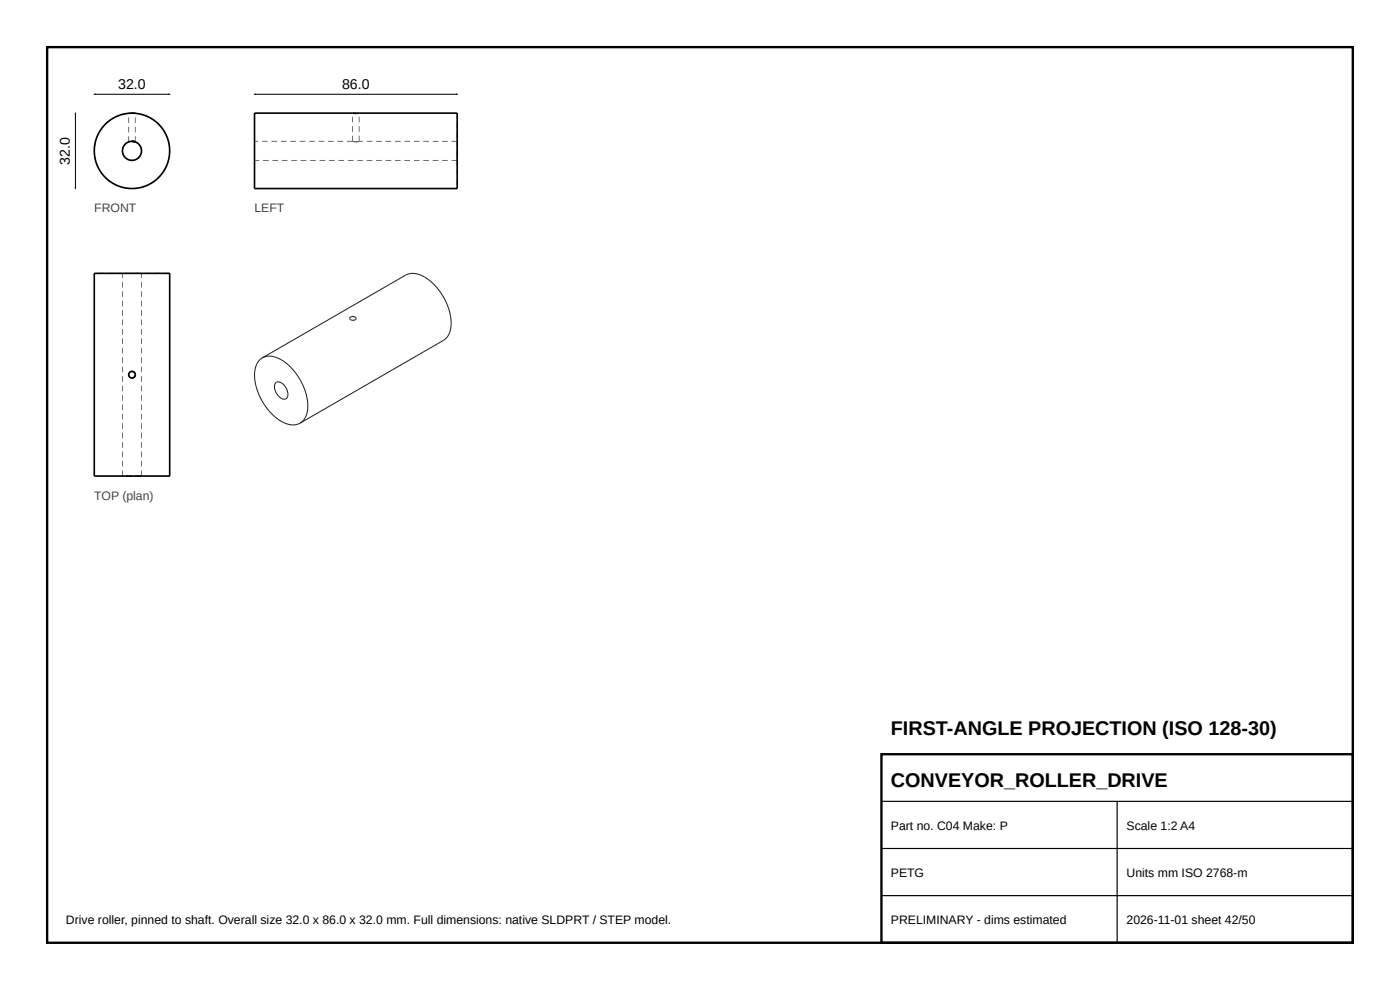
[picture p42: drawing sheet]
<svg xmlns="http://www.w3.org/2000/svg" width="297mm" height="210mm" viewBox="0 0 297 210" stroke-linecap="round" stroke-linejoin="round" font-family="sans-serif">
<defs><g id="words">
<g font-size="4.2">
<text x="189" y="156">FIRST-ANGLE PROJECTION (ISO 128-30)</text>
<text x="189" y="167">CONVEYOR_ROLLER_DRIVE</text>
</g>
<g font-size="3">
<text x="25.1" y="18.8">32.0</text>
<text x="72.6" y="18.8">86.0</text>
<text x="14.8" y="34.9" transform="rotate(-90 14.8 34.9)">32.0</text>
</g>
<g font-size="2.6" fill="#444">
<text x="20" y="45">FRONT</text>
<text x="54" y="45">LEFT</text>
<text x="20" y="106">TOP (plan)</text>
</g>
<g font-size="2.6">
<text x="189" y="176">Part no. C04 Make: P</text>
<text x="239" y="176">Scale 1:2 A4</text>
<text x="189" y="186">PETG</text>
<text x="239" y="186">Units mm ISO 2768-m</text>
<text x="14" y="196">Drive roller, pinned to shaft. Overall size 32.0 x 86.0 x 32.0 mm. Full dimensions: native SLDPRT / STEP model.</text>
<text x="189" y="196">PRELIMINARY - dims estimated</text>
<text x="239" y="196">2026-11-01 sheet 42/50</text>
</g>
</g></defs>
<path d="M10 10h277v190h-277zM187 160h100v40h-100z" fill="none" stroke="#000" stroke-width=".5"/>
<path d="M187 170h100M187 180h100M237 170v30M187 190h100" fill="none" stroke="#000" stroke-width=".25"/>
<g fill="#555">
<path d="M27.3 23.9h.7v.2h-.7z"/>
<path d="M28.5 23.9h.2v.2h-.2z"/>
<path d="M28 23.9h.7v.2h-.7z"/>
<path d="M28.6 30h.1v.2l-.2-.1z"/>
<path d="M27.3 30l.7-.1v.2l-.3-.1-.4 .2z"/>
<path d="M28.5 29.9l.1 .2z"/>
<path d="M28 23.9l1.2 .1v.2l-.4-.2-.8 .1zM30 24.2l1.2 .4-.1 .1-.7-.3-.4-.1zM31.9 24.9l1 .7-.1 .1-.3-.3-.7-.3zM33.5 26.1l.8 .9-.1 .1-.5-.7-.3-.2zM34.7 27.7l.1-.1 .6 1.1-.2 .1-.1-.5zM35.5 29.5h.2l.3 1.1-.2 .1-.1-.9zM35.9 31.4h.2v1.2h-.2l.1-.4zM35.8 33.4h.1l-.3 1.2h-.1l.3-.8zM35.2 35.3l.1 .1-.5 1-.2-.1 .3-.3zM34.1 37l.2 .1-.8 .9-.2-.2 .7-.5zM31.7 39l.5-.2 .5-.5 .1 .2-1 .6zM29.9 39.7l.8-.2 .3-.2 .1 .2-1.2 .4zM27.9 39.9l.5 .1 .7-.2v.2l-1.2 .1zM26 39.6l.8 .3h.3v.1l-1.2-.2zM24.1 38.9l.4 .3 .7 .2-.1 .2-1-.5zM22.4 37.9l.2-.2 .6 .7 .3 .1-.1 .1zM21.2 36.3l.1-.1 .2 .5 .5 .5-.1 .1zM20.3 34.5l.2-.1 .2 .9 .2 .2-.1 .1zM19.9 32.5h.2v.5l.2 .7h-.2zM20.1 30.5h.1l-.2 .9 .1 .3h-.2zM20.7 28.6h.2l-.3 .5-.2 .6h-.1zM21.8 26.9l.1 .1-.6 .7-.1 .2-.1-.1zM22.3 26.3l.9-.8 .1 .1-.4 .3-.5 .5zM23.9 25l1.1-.5 .1 .2-.9 .3-.2 .2zM25.8 24.2l1.1-.2 .1 .2h-.6l-.6 .2zM27.8 23.9h.2v.2h-.2z"/>
<path d="M28.6 28.9h.2v1.2h-.2zM28.6 26.9h.2v1.2h-.2zM28.6 24.9h.2v1.2h-.2zM28.6 24l.2 .1z"/>
<path d="M28 29.9l1.2 .4-.1 .1-.7-.4-.4 .1zM29.6 30.9l.2-.1 .2 .4 .1 .8h-.2l.1-.4zM29.8 32.8h.1l-.1 .4-.7 .6-.1-.2 .4-.2zM27.2 33.8l.4 .2 .7-.1 .1 .2h-.8l-.5-.2zM25.9 32.3h.2v.5l.5 .5-.1 .1zM26.5 30.5l.2 .1-.4 .3-.2 .7-.2-.1zM27.3 30l.7-.1v.2l-.4-.1-.3 .2z"/>
<path d="M27.2 28.9h.2v1.2h-.2zM27.2 26.9h.2v1.2h-.2zM27.2 24.9h.2v1.2h-.2zM27.2 24l.2 .1z"/>
</g>
<g fill="none" stroke="#000" stroke-width=".35">
<path d="M28 24h.1M28 30h.1M28 30h.5M28 24h.5M28.6 30.1h.1"/>
<circle cx="28" cy="32" r="2.02"/>
<circle cx="28" cy="32" r="8"/>
</g>
<g fill="#555">
<path d="M28 80.1v.2z"/>
<path d="M28.3 80l.2 .1z"/>
<path d="M28.5 79.9l.1 .1z"/>
<path d="M28 78.7v.2z"/>
<path d="M27.7 78.8l.2-.1 .1 .2h-.3z"/>
<path d="M27.4 78.9l.2-.1 .1 .1-.2 .1v.2l-.2-.1z"/>
<path d="M27.3 79.1l.2 .1-.2 .1 .1 .2h-.2z"/>
<path d="M27.2 79.6l.2-.1v.3l.2 .1-.2 .1z"/>
<path d="M27.6 79.9l.1 .2h.3l-.1 .2-.5-.2z"/>
<path d="M28.6 79.4l.2 .1z"/>
<path d="M28.7 79.1v.2z"/>
<path d="M28.5 78.9v.2z"/>
<path d="M28.3 78.8v.2z"/>
<path d="M28.2 78.7v.2z"/>
<path d="M34.8 100.9h1.2v.2h-1.2zM32.8 100.9h1.2v.2h-1.2zM30.8 100.9h1.2v.2h-1.2zM28.8 100.9h1.2v.2h-1.2zM26.8 100.9h1.2v.2h-1.2zM24.8 100.9h1.2v.2h-1.2zM22.8 100.9h1.2v.2h-1.2zM20.8 100.9h1.2v.2h-1.2z"/>
<path d="M34.8 57.9h1.2v.2h-1.2zM32.8 57.9h1.2v.2h-1.2zM30.8 57.9h1.2v.2h-1.2zM28.8 57.9h1.2v.2h-1.2zM26.8 57.9h1.2v.2h-1.2zM24.8 57.9h1.2v.2h-1.2zM22.8 57.9h1.2v.2h-1.2zM20.8 57.9h1.2v.2h-1.2z"/>
<path d="M28 100.9h1.2v.2h-1.2zM30 100.9v.2z"/>
<path d="M28.8 100.9h1.2v.2h-1.2zM26.8 100.9h1.2v.2h-1.2zM26 100.9v.2z"/>
<path d="M26 100.9h1.2v.2h-.6a.37 .37 0 0 1-.6-.2zM28 100.9v.2z"/>
<path d="M28 57.9h1.2v.2h-1.2zM30 57.9v.2z"/>
<path d="M28.8 57.9h1.2v.2h-1.2zM26.8 57.9h1.2v.2h-1.2zM26 57.9v.2z"/>
<path d="M26 57.9h1.2v.2h-.6a.37 .37 0 0 1-.6-.2zM28 57.9v.2z"/>
<path d="M29.9 99.8h.2v1.2h-.2zM29.9 97.8h.2v1.2h-.2zM29.9 95.8h.2v1.2h-.2zM29.9 93.8h.2v1.2h-.2zM29.9 91.8h.2v1.2h-.2zM29.9 89.8h.2v1.2h-.2zM29.9 87.8h.2v1.2h-.2zM29.9 85.8h.2v1.2h-.2zM29.9 83.8h.2v1.2h-.2zM29.9 81.8h.2v1.2h-.2zM29.9 79.8h.2v1.2h-.2zM29.9 77.8h.2v1.2h-.2zM29.9 75.8h.2v1.2h-.2zM29.9 73.8h.2v1.2h-.2zM29.9 71.8h.2v1.2h-.2zM29.9 69.8h.2v1.2h-.2zM29.9 67.8h.2v1.2h-.2zM29.9 65.8h.2v1.2h-.2zM29.9 63.8h.2v1.2h-.2zM29.9 61.8h.2v1.2h-.2zM29.9 59.8h.2v1.2h-.2zM29.9 58h.2v1h-.2z"/>
<path d="M25.9 99.8h.2v1.2h-.2zM25.9 97.8h.2v1.2h-.2zM25.9 95.8h.2v1.2h-.2zM25.9 93.8h.2v1.2h-.2zM25.9 91.8h.2v1.2h-.2zM25.9 89.8h.2v1.2h-.2zM25.9 87.8h.2v1.2h-.2zM25.9 85.8h.2v1.2h-.2zM25.9 83.8h.2v1.2h-.2zM25.9 81.8h.2v1.2h-.2zM25.9 79.8h.2v1.2h-.2zM25.9 77.8h.2v1.2h-.2zM25.9 75.8h.2v1.2h-.2zM25.9 73.8h.2v1.2h-.2zM25.9 71.8h.2v1.2h-.2zM25.9 69.8h.2v1.2h-.2zM25.9 67.8h.2v1.2h-.2zM25.9 65.8h.2v1.2h-.2zM25.9 63.8h.2v1.2h-.2zM25.9 61.8h.2v1.2h-.2zM25.9 59.8h.2v1.2h-.2zM25.9 58h.2v1h-.2z"/>
</g>
<g fill="none" stroke="#000" stroke-width=".35">
<path d="M20 58h16v43h-16zM27.7 78.9h.1M28 78.8a.7 .7 0 0 0-.7 .7 .7 .7 0 0 0 .7 .7M28 78.8a.7 .7 0 0 1 .7 .7M28 78.8h-.1M28.1 78.8h.1M28.2 78.8h.1M28.4 78.9l.1 .1M28.5 80h.1M28.5 79l.2 .4M28.7 79.5a.7 .7 0 0 1-.7 .7M28.7 79.5l-.2 .4"/>
<path d="M27.9 80.2h.1M28.4 80.1l-.4 .1"/>
</g>
<g fill="#555">
<path d="M75.7 23.9h.5v.2h-.5z"/>
<path d="M75.5 23.9l.1 .2z"/>
<path d="M75 23.9l.1 .2z"/>
<path d="M75 23.9v.2z"/>
<path d="M75.5 30l.2 .1 .5-.2v.2l-.7 .1z"/>
<path d="M74.8 29.9l.7 .2 .5-.1v.1h-1h-.2z"/>
<path d="M74.8 29.9l.5 .2 .2-.1v.2l-.7-.1z"/>
<path d="M96.9 24h.2v1.2h-.2zM96.9 26h.2v1.2h-.2zM96.9 28h.2v1.2h-.2zM96.9 30h.2v1.2h-.2zM96.9 32h.2v1.2h-.2zM96.9 34h.2v1.2h-.2zM96.9 36h.2v1.2h-.2zM96.9 38h.2v1.2h-.2z"/>
<path d="M53.9 24h.2v1.2h-.2zM53.9 26h.2v1.2h-.2zM53.9 28h.2v1.2h-.2zM53.9 30h.2v1.2h-.2zM53.9 32h.2v1.2h-.2zM53.9 34h.2v1.2h-.2zM53.9 36h.2v1.2h-.2zM53.9 38h.2v1.2h-.2z"/>
<path d="M96.9 30h.2v1.2h-.2zM96.9 32h.2v1.2h-.2zM96.9 34h.2z"/>
<path d="M96.9 32.8h.2v1.2h-.2zM96.9 30.8h.2v1.2h-.2zM96.9 30h.2z"/>
<path d="M53.9 30h.2v1.2h-.2zM53.9 32h.2v1.2h-.2zM53.9 34h.2z"/>
<path d="M53.9 32.8h.2v1.2h-.2zM53.9 30.8h.2v1.2h-.2zM53.9 30h.2z"/>
<path d="M73.6 29.9h1.2v.2h-1.2zM71.6 29.9h1.2v.2h-1.2zM69.6 29.9h1.2v.2h-1.2zM67.6 29.9h1.2v.2h-1.2zM65.6 29.9h1.2v.2h-1.2zM63.6 29.9h1.2v.2h-1.2zM61.6 29.9h1.2v.2h-1.2zM59.6 29.9h1.2v.2h-1.2zM57.6 29.9h1.2v.2h-1.2zM55.6 29.9h1.2v.2h-1.2zM54 29.9h.8v.2h-.8z"/>
<path d="M95.8 29.9h1.2v.2h-1.2zM93.8 29.9h1.2v.2h-1.2zM91.8 29.9h1.2v.2h-1.2zM89.8 29.9h1.2v.2h-1.2zM87.8 29.9h1.2v.2h-1.2zM85.8 29.9h1.2v.2h-1.2zM83.8 29.9h1.2v.2h-1.2zM81.8 29.9h1.2v.2h-1.2zM79.8 29.9h1.2v.2h-1.2zM77.8 29.9h1.2v.2h-1.2zM76.2 29.9h.8v.2h-.8z"/>
<path d="M76.1 28.8h.2v1.2h-.2zM76.1 26.8h.2v1.2h-.2zM76.1 24.8h.2v1.2h-.2z"/>
<path d="M74.7 28.8h.2v1.2h-.2zM74.7 26.8h.2v1.2h-.2zM74.7 24.8h.2v1.2h-.2z"/>
<path d="M95.8 33.9h1.2v.2h-1.2zM93.8 33.9h1.2v.2h-1.2zM91.8 33.9h1.2v.2h-1.2zM89.8 33.9h1.2v.2h-1.2zM87.8 33.9h1.2v.2h-1.2zM85.8 33.9h1.2v.2h-1.2zM83.8 33.9h1.2v.2h-1.2zM81.8 33.9h1.2v.2h-1.2zM79.8 33.9h1.2v.2h-1.2zM77.8 33.9h1.2v.2h-1.2zM75.8 33.9h1.2v.2h-1.2zM73.8 33.9h1.2v.2h-1.2zM71.8 33.9h1.2v.2h-1.2zM69.8 33.9h1.2v.2h-1.2zM67.8 33.9h1.2v.2h-1.2zM65.8 33.9h1.2v.2h-1.2zM63.8 33.9h1.2v.2h-1.2zM61.8 33.9h1.2v.2h-1.2zM59.8 33.9h1.2v.2h-1.2zM57.8 33.9h1.2v.2h-1.2zM55.8 33.9h1.2v.2h-1.2zM54 33.9h1v.2h-1z"/>
</g>
<path d="M54 24h43v16h-43zM74.8 24h.2M75 24h.1M75.1 24h.4M75.7 24h-.1" fill="none" stroke="#000" stroke-width=".35"/>
<path d="M55.7 75.9a4.7 4.7 0 0 1 5.2 1.3 12.1 12.1 0 0 1 4.3 10.1 3.4 3.4 0 0 1-1.5 2.5M55.7 75.9a4.7 4.7 0 0 0-1.6 5 12 12 0 0 0 6.7 9l1.5 .2 1.4-.3M55.7 75.9l30.4-17.5a4.7 4.7 0 0 1 5.2 1.2 12.1 12.1 0 0 1 4.3 10.2 3.4 3.4 0 0 1-1.5 2.4l-30.4 17.6M74.3 67.3a.75 .75 0 0 1 1.2 .3 .76 .76 0 0 1-.7 .4 .76 .76 0 0 1-.6-.6zM58.5 81.2a1.37 1.37 0 0 1 1.9 .7 1.98 1.98 0 0 1 .3 2.7 2.25 2.25 0 0 1-2.5-2.2v-.7z" fill="none" stroke="#222" stroke-width=".22"/>
<path d="M20 20h16M54 20h43M16 24v16" fill="none" stroke="#000" stroke-width=".21"/>
<path d="M35.7 19.8l.6 .2-.6 .2zM96.7 19.8l.6 .2-.6 .2zM16 23.7l.2 .6h-.4zM15.8 39.7h.4l-.2 .6zM19.7 20l.6-.2v.4zM53.7 20l.6-.2v.4z" fill="#000"/>
<use href="#words"/>
</svg>
